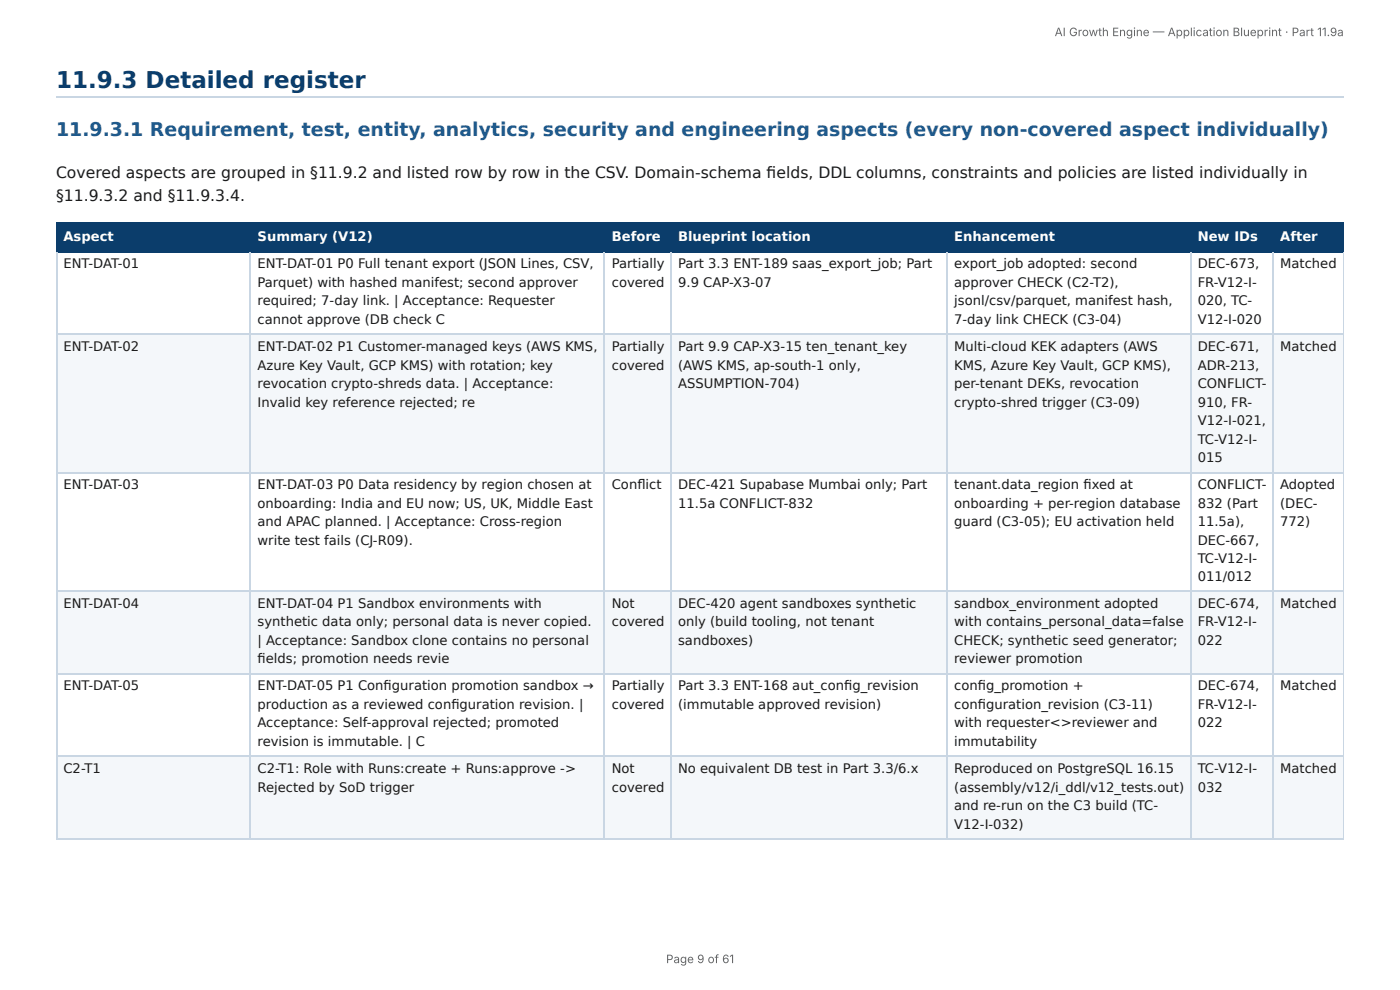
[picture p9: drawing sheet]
<svg xmlns="http://www.w3.org/2000/svg" width="297mm" height="210mm" viewBox="0 0 297 210" stroke-linecap="round" stroke-linejoin="round" font-family="sans-serif">
<defs><g id="words">
<text font-size="4.9" fill="#0b3d6b" x="11.9" y="18.7">11.9.3 Detailed register</text>
<text font-size="4" fill="#1f5a8c" x="11.9" y="29">11.9.3.1 Requirement, test, entity, analytics, security and engineering aspects (every non-covered aspect individually)</text>
<g font-size="3.3" fill="#1a1a1a">
<text x="11.9" y="37.9">Covered aspects are grouped in §11.9.2 and listed row by row in the CSV. Domain-schema fi elds, DDL columns, constraints and policies are listed individually in</text>
<text x="11.9" y="42.6">§11.9.3.2 and §11.9.3.4.</text>
</g>
<g font-size="2.8" fill="#fff">
<text x="13.5" y="51.2">Aspect</text>
<text x="54.7" y="51.2">Summary (V12)</text>
<text x="129.9" y="51.2">Before</text>
<text x="144" y="51.2">Blueprint location</text>
<text x="202.7" y="51.2">Enhancement</text>
<text x="254.4" y="51.2">New IDs</text>
<text x="271.9" y="51.2">After</text>
</g>
<g font-size="2.8" fill="#1a1a1a">
<text x="13.5" y="57">ENT-DAT-01</text>
<text x="54.7" y="57">ENT-DAT-01 P0 Full tenant export (JSON Lines, CSV,</text>
<text x="129.9" y="57">Partially</text>
<text x="144" y="57">Part 3.3 ENT-189 saas_export_job; Part</text>
<text x="202.7" y="57">export_job adopted: second</text>
<text x="254.4" y="57">DEC-673,</text>
<text x="271.9" y="57">Matched</text>
<text x="54.7" y="60.9">Parquet) with hashed manifest; second approver</text>
<text x="54.7" y="64.9">required; 7-day link. | Acceptance: Requester</text>
<text x="129.9" y="60.9">covered</text>
<text x="144" y="60.9">9.9 CAP-X3-07</text>
<text x="202.7" y="60.9">approver CHECK (C2-T2),</text>
<text x="202.7" y="64.9">jsonl/csv/parquet, manifest hash,</text>
<text x="254.4" y="60.9">FR-V12-I-</text>
<text x="254.4" y="64.9">020, TC-</text>
<text x="54.7" y="68.8">cannot approve (DB check C</text>
<text x="202.7" y="68.8">7-day link CHECK (C3-04)</text>
<text x="254.4" y="68.8">V12-I-020</text>
<text x="13.5" y="74.6">ENT-DAT-02</text>
<text x="54.7" y="74.6">ENT-DAT-02 P1 Customer-managed keys (AWS KMS,</text>
<text x="129.9" y="74.6">Partially</text>
<text x="144" y="74.6">Part 9.9 CAP-X3-15 ten_tenant_key</text>
<text x="202.7" y="74.6">Multi-cloud KEK adapters (AWS</text>
<text x="254.4" y="74.6">DEC-671,</text>
<text x="271.9" y="74.6">Matched</text>
<text x="54.7" y="78.5">Azure Key Vault, GCP KMS) with rotation; key</text>
<text x="54.7" y="82.4">revocation crypto-shreds data. | Acceptance:</text>
<text x="129.9" y="78.5">covered</text>
<text x="144" y="78.5">(AWS KMS, ap-south-1 only,</text>
<text x="144" y="82.4">ASSUMPTION-704)</text>
<text x="202.7" y="78.5">KMS, Azure Key Vault, GCP KMS),</text>
<text x="202.7" y="82.4">per-tenant DEKs, revocation</text>
<text x="254.4" y="78.5">ADR-213,</text>
<text x="254.4" y="82.4">CONFLICT-</text>
<text x="54.7" y="86.3">Invalid key reference rejected; re</text>
<text x="202.7" y="86.3">crypto-shred trigger (C3-09)</text>
<text x="254.4" y="86.3">910, FR-</text>
<text x="254.4" y="90.3">V12-I-021,</text>
<text x="254.4" y="94.2">TC-V12-I-</text>
<text x="254.4" y="98.1">015</text>
<text x="13.5" y="103.9">ENT-DAT-03</text>
<text x="54.7" y="103.9">ENT-DAT-03 P0 Data residency by region chosen at</text>
<text x="54.7" y="107.8">onboarding: India and EU now; US, UK, Middle East</text>
<text x="129.9" y="103.9">Confl ict</text>
<text x="144" y="103.9">DEC-421 Supabase Mumbai only; Part</text>
<text x="144" y="107.8">11.5a CONFLICT-832</text>
<text x="202.7" y="103.9">tenant.data_region fi xed at</text>
<text x="202.7" y="107.8">onboarding + per-region database</text>
<text x="254.4" y="103.9">CONFLICT-</text>
<text x="254.4" y="107.8">832 (Part</text>
<text x="271.9" y="103.9">Adopted</text>
<text x="271.9" y="107.8">(DEC-</text>
<text x="54.7" y="111.8">and APAC planned. | Acceptance: Cross-region</text>
<text x="202.7" y="111.8">guard (C3-05); EU activation held</text>
<text x="254.4" y="111.8">11.5a),</text>
<text x="271.9" y="111.8">772)</text>
<text x="54.7" y="115.7">write test fails (CJ-R09).</text>
<text x="254.4" y="115.7">DEC-667,</text>
<text x="254.4" y="119.6">TC-V12-I-</text>
<text x="254.4" y="123.3">011/012</text>
<text x="13.5" y="129.1">ENT-DAT-04</text>
<text x="54.7" y="129.1">ENT-DAT-04 P1 Sandbox environments with</text>
<text x="129.9" y="129.1">Not</text>
<text x="144" y="129.1">DEC-420 agent sandboxes synthetic</text>
<text x="202.7" y="129.1">sandbox_environment adopted</text>
<text x="254.4" y="129.1">DEC-674,</text>
<text x="271.9" y="129.1">Matched</text>
<text x="54.7" y="133">synthetic data only; personal data is never copied.</text>
<text x="54.7" y="136.9">| Acceptance: Sandbox clone contains no personal</text>
<text x="129.9" y="133">covered</text>
<text x="144" y="133">only (build tooling, not tenant</text>
<text x="144" y="136.9">sandboxes)</text>
<text x="202.7" y="133">with contains_personal_data=false</text>
<text x="202.7" y="136.9">CHECK; synthetic seed generator;</text>
<text x="254.4" y="133">FR-V12-I-</text>
<text x="254.4" y="136.9">022</text>
<text x="54.7" y="140.9">fi elds; promotion needs revie</text>
<text x="202.7" y="140.9">reviewer promotion</text>
<text x="13.5" y="146.6">ENT-DAT-05</text>
<text x="54.7" y="146.6">ENT-DAT-05 P1 Confi guration promotion sandbox →</text>
<text x="129.9" y="146.6">Partially</text>
<text x="144" y="146.6">Part 3.3 ENT-168 aut_confi g_revision</text>
<text x="202.7" y="146.6">confi g_promotion +</text>
<text x="254.4" y="146.6">DEC-674,</text>
<text x="271.9" y="146.6">Matched</text>
<text x="54.7" y="150.5">production as a reviewed confi guration revision. |</text>
<text x="54.7" y="154.5">Acceptance: Self-approval rejected; promoted</text>
<text x="129.9" y="150.5">covered</text>
<text x="144" y="150.5">(immutable approved revision)</text>
<text x="202.7" y="150.5">confi guration_revision (C3-11)</text>
<text x="202.7" y="154.5">with requester&lt;&gt;reviewer and</text>
<text x="254.4" y="150.5">FR-V12-I-</text>
<text x="254.4" y="154.5">022</text>
<text x="54.7" y="158.4">revision is immutable. | C</text>
<text x="202.7" y="158.4">immutability</text>
<text x="13.5" y="164.2">C2-T1</text>
<text x="54.7" y="164.2">C2-T1: Role with Runs:create + Runs:approve -&gt;</text>
<text x="129.9" y="164.2">Not</text>
<text x="144" y="164.2">No equivalent DB test in Part 3.3/6.x</text>
<text x="202.7" y="164.2">Reproduced on PostgreSQL 16.15</text>
<text x="254.4" y="164.2">TC-V12-I-</text>
<text x="271.9" y="164.2">Matched</text>
<text x="54.7" y="168.1">Rejected by SoD trigger</text>
<text x="129.9" y="168.1">covered</text>
<text x="202.7" y="168.1">(assembly/v12/i_ddl/v12_tests.out)</text>
<text x="202.7" y="172">and re-run on the C3 build (TC-</text>
<text x="254.4" y="168.1">032</text>
<text x="202.7" y="176">V12-I-032)</text>
</g>
<g font-size="2.5" fill="#666">
<text x="224" y="7.7">AI Growth Engine — Application Blueprint · Part 11.9a</text>
<text x="141.5" y="204.5">Page 9 of 61</text>
</g>
</g></defs>
<path d="M11.9 20.7h273.5" fill="none" stroke="#c9d6e3" stroke-width=".26"/>
<g fill="#0b3d6b">
<path d="M12.2 47.3h41.1v6.3h-41.1z"/>
<path d="M53.3 47.3h75.2v6.3h-75.2z"/>
<path d="M128.5 47.3h14.2v6.3h-14.2z"/>
<path d="M142.7 47.3h58.4v6.3h-58.4z"/>
<path d="M201.1 47.3h51.9v6.3h-51.9z"/>
<path d="M253 47.3h17.5v6.3h-17.5z"/>
<path d="M270.5 47.3h14.9v6.3h-14.9z"/>
</g>
<g fill="#f4f7fa">
<path d="M12.2 71.1h41.1v29.1h-41.1z"/>
<path d="M53.3 71.1h75.2v29.1h-75.2z"/>
<path d="M128.5 71.1h14.2v29.1h-14.2z"/>
<path d="M142.7 71.1h58.4v29.1h-58.4z"/>
<path d="M201.1 71.1h51.9v29.1h-51.9z"/>
<path d="M253 71.1h17.5v29.1h-17.5z"/>
<path d="M270.5 71.1h14.9v29.1h-14.9z"/>
<path d="M12.2 125.7h41.1v17.5h-41.1z"/>
<path d="M53.3 125.7h75.2v17.5h-75.2z"/>
<path d="M128.5 125.7h14.2v17.5h-14.2z"/>
<path d="M142.7 125.7h58.4v17.5h-58.4z"/>
<path d="M201.1 125.7h51.9v17.5h-51.9z"/>
<path d="M253 125.7h17.5v17.5h-17.5z"/>
<path d="M270.5 125.7h14.9v17.5h-14.9z"/>
<path d="M12.2 160.5h41.1v17.6h-41.1z"/>
<path d="M53.3 160.5h75.2v17.6h-75.2z"/>
<path d="M128.5 160.5h14.2v17.6h-14.2z"/>
<path d="M142.7 160.5h58.4v17.6h-58.4z"/>
<path d="M201.1 160.5h51.9v17.6h-51.9z"/>
<path d="M253 160.5h17.5v17.6h-17.5z"/>
<path d="M270.5 160.5h14.9v17.6h-14.9z"/>
</g>
<path d="M11.9 47.4h273.5M11.9 53.5h273.5M12 47.3v6.3M53.2 47.3v6.3M128.4 47.3v6.3M142.5 47.3v6.3M201.2 47.3v6.3M252.9 47.3v6.3M270.4 47.3v6.3" fill="none" stroke="#0b3d6b" stroke-width=".26"/>
<path d="M285.3 47.3v6.3" fill="none" stroke="#0b3d6b" stroke-width=".21"/>
<g fill="none" stroke="#c9d6e3" stroke-width=".26">
<path d="M12 53.6v124.5M53.2 53.6v124.5M128.4 53.6v124.5M142.5 53.6v124.5M201.2 53.6v124.5M252.9 53.6v124.5M270.4 53.6v124.5M11.9 71h273.5M11.9 100.4h273.5M11.9 125.5h273.5M11.9 143.1h273.5M11.9 160.6h273.5"/>
<path d="M11.9 178.2h273.5"/>
</g>
<path d="M285.3 53.6v124.5" fill="none" stroke="#c9d6e3" stroke-width=".21"/>
<use href="#words"/>
</svg>
